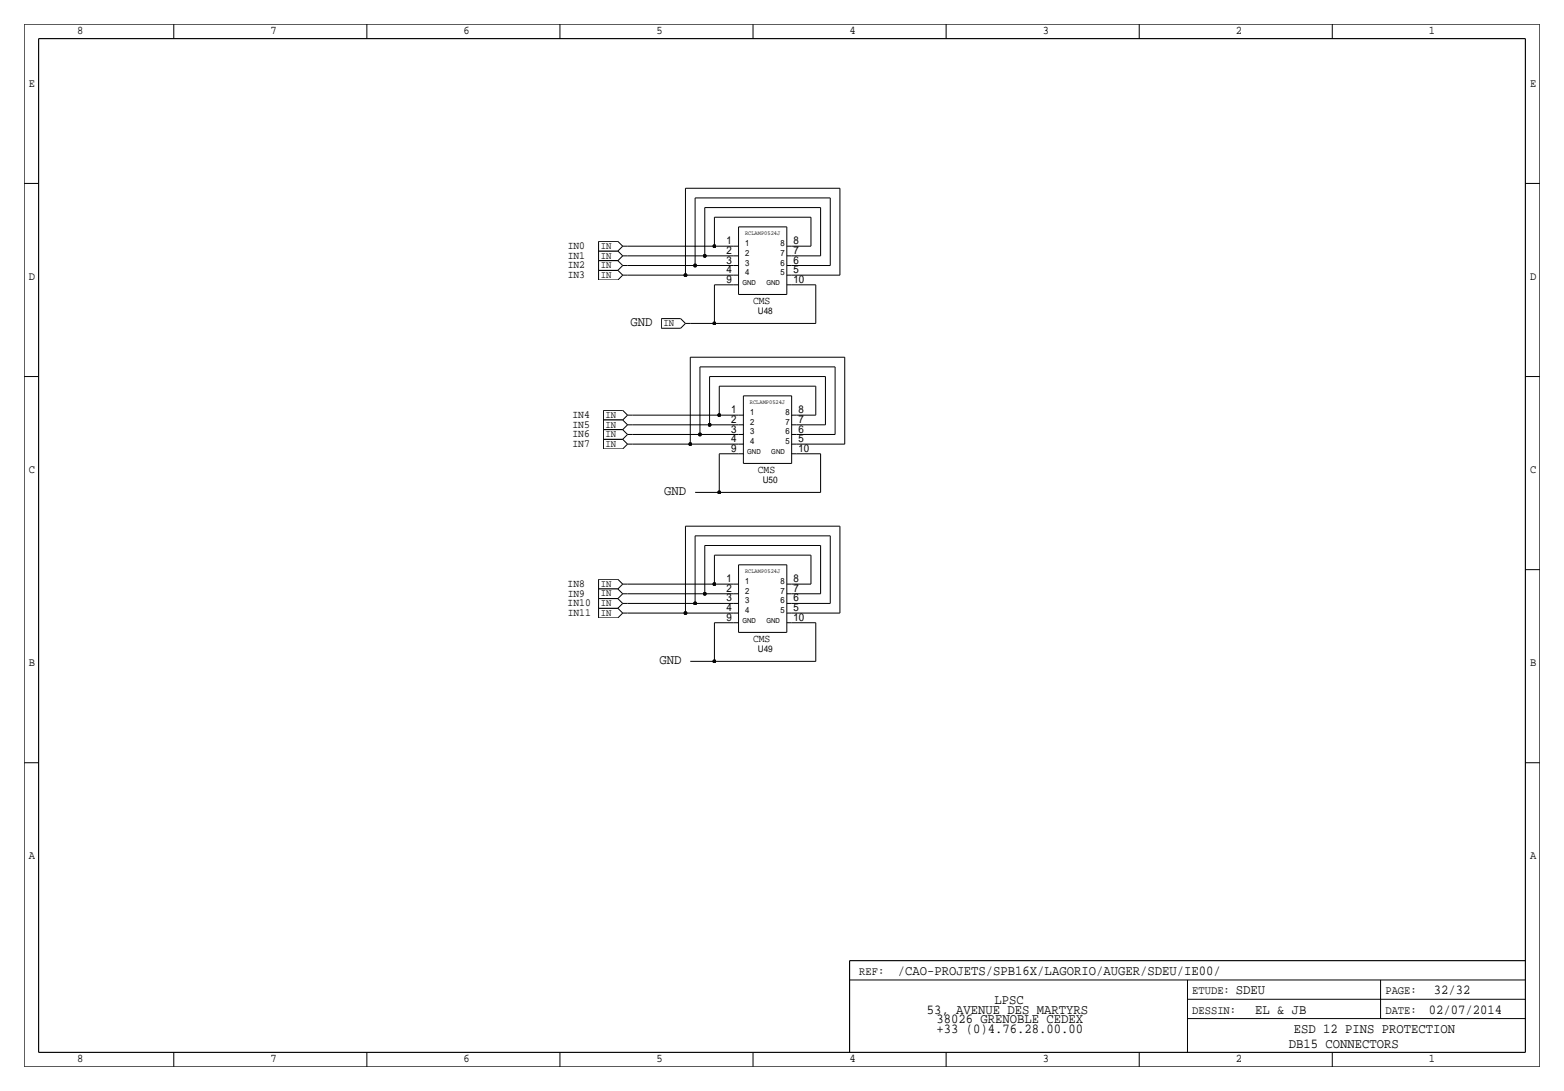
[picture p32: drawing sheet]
<svg xmlns="http://www.w3.org/2000/svg" width="411mm" height="287mm" viewBox="0 0 411 287" stroke-linecap="round" stroke-linejoin="round" font-family="sans-serif">
<defs><g id="words">
<g font-size="3.6">
<text x="165.9" y="85.9">GND</text>
<text x="174.8" y="130.3">GND</text>
<text x="173.5" y="174.8">GND</text>
<text x="236.2" y="256.5">/CAO-PROJETS/SPB16X/LAGORIO/AUGER/SDEU/IE00/</text>
<text x="325.1" y="261.6">SDEU</text>
<text x="377.2" y="261.6">32/32</text>
<text x="243.8" y="266.7">53, AVENUE DES MARTYRS</text>
<text x="246.4" y="269.2">38026 GRENOBLE CEDEX</text>
<text x="261.6" y="264.2">LPSC</text>
<text x="330.2" y="266.7">EL &amp; JB</text>
<text x="375.9" y="266.7">02/07/2014</text>
<text x="246.4" y="271.8">+33 (0)4.76.28.00.00</text>
<text x="339.1" y="275.6">DB15 CONNECTORS</text>
<text x="340.4" y="271.8">ESD 12 PINS PROTECTION</text>
</g>
<g font-size="3.1">
<text x="20.3" y="8.9">8</text>
<text x="71.1" y="8.9">7</text>
<text x="121.9" y="8.9">6</text>
<text x="172.7" y="8.9">5</text>
<text x="223.5" y="8.9">4</text>
<text x="274.3" y="8.9">3</text>
<text x="325.1" y="8.9">2</text>
<text x="375.9" y="8.9">1</text>
<text x="7.6" y="22.9">E</text>
<text x="402.6" y="22.9">E</text>
<text x="7.6" y="73.7">D</text>
<text x="402.6" y="73.7">D</text>
<text x="7.6" y="124.5">C</text>
<text x="402.6" y="124.5">C</text>
<text x="7.6" y="175.3">B</text>
<text x="402.6" y="175.3">B</text>
<text x="7.6" y="226.1">A</text>
<text x="402.6" y="226.1">A</text>
<text x="226.1" y="256.5">REF:</text>
<text x="313.7" y="261.6">ETUDE:</text>
<text x="364.5" y="261.6">PAGE:</text>
<text x="313.7" y="266.7">DESSIN:</text>
<text x="364.5" y="266.7">DATE:</text>
<text x="20.3" y="279.4">8</text>
<text x="71.1" y="279.4">7</text>
<text x="121.9" y="279.4">6</text>
<text x="172.7" y="279.4">5</text>
<text x="223.5" y="279.4">4</text>
<text x="274.3" y="279.4">3</text>
<text x="325.1" y="279.4">2</text>
<text x="375.9" y="279.4">1</text>
</g>
<g font-size="2.9">
<text x="149.4" y="65.5">IN0</text>
<text x="191.1" y="64.3">1</text>
<text x="208.8" y="64.3">8</text>
<text x="149.4" y="68.1">IN1</text>
<text x="149.4" y="70.6">IN2</text>
<text x="191.1" y="71.9">4</text>
<text x="191.1" y="69.3">3</text>
<text x="191.1" y="66.8">2</text>
<text x="208.8" y="66.8">7</text>
<text x="208.8" y="69.3">6</text>
<text x="208.8" y="71.9">5</text>
<text x="149.4" y="73.2">IN3</text>
<text x="191.1" y="74.4">9</text>
<text x="208.8" y="74.4">10</text>
<text x="198.1" y="80">CMS</text>
<text x="150.6" y="112.5">IN5</text>
<text x="150.6" y="110">IN4</text>
<text x="192.4" y="113.8">3</text>
<text x="192.4" y="111.3">2</text>
<text x="192.4" y="108.7">1</text>
<text x="210.1" y="108.7">8</text>
<text x="210.1" y="111.3">7</text>
<text x="210.1" y="113.8">6</text>
<text x="150.6" y="115.1">IN6</text>
<text x="150.6" y="117.6">IN7</text>
<text x="192.4" y="118.9">9</text>
<text x="192.4" y="116.3">4</text>
<text x="210.1" y="118.9">10</text>
<text x="210.1" y="116.3">5</text>
<text x="199.4" y="124.5">CMS</text>
<text x="149.3" y="154.4">IN8</text>
<text x="191.1" y="155.7">2</text>
<text x="191.1" y="153.2">1</text>
<text x="208.8" y="153.2">8</text>
<text x="208.8" y="155.7">7</text>
<text x="149.3" y="159.5">IN10</text>
<text x="149.4" y="157">IN9</text>
<text x="191.1" y="160.8">4</text>
<text x="191.1" y="158.2">3</text>
<text x="208.8" y="158.2">6</text>
<text x="208.8" y="160.8">5</text>
<text x="149.4" y="162.1">IN11</text>
<text x="191.1" y="163.3">9</text>
<text x="208.8" y="163.3">10</text>
<text x="198.1" y="168.9">CMS</text>
</g>
<g font-size="2.6">
<text x="158" y="65.5">IN</text>
<text x="158" y="70.6">IN</text>
<text x="158" y="68">IN</text>
<text x="158" y="73.1">IN</text>
<text x="174.5" y="85.8">IN</text>
<text x="159.3" y="112.5">IN</text>
<text x="159.3" y="109.9">IN</text>
<text x="159.3" y="115">IN</text>
<text x="159.3" y="117.6">IN</text>
<text x="158" y="154.4">IN</text>
<text x="158" y="159.5">IN</text>
<text x="158" y="156.9">IN</text>
<text x="158" y="162">IN</text>
</g>
<g font-size="2.4">
<text x="199.4" y="82.5">U48</text>
<text x="200.7" y="127">U50</text>
<text x="199.4" y="171.4">U49</text>
</g>
<g font-size="2.3">
<text x="196.1" y="64.8">1</text>
<text x="205.4" y="64.8">8</text>
<text x="196.1" y="67.3">2</text>
<text x="196.1" y="69.9">3</text>
<text x="205.4" y="67.3">7</text>
<text x="205.4" y="69.9">6</text>
<text x="196.1" y="72.4">4</text>
<text x="205.4" y="72.4">5</text>
<text x="197.4" y="111.8">2</text>
<text x="197.4" y="109.2">1</text>
<text x="206.7" y="109.2">8</text>
<text x="206.7" y="111.8">7</text>
<text x="197.4" y="116.8">4</text>
<text x="197.4" y="114.3">3</text>
<text x="206.7" y="116.8">5</text>
<text x="206.7" y="114.3">6</text>
<text x="196.1" y="153.7">1</text>
<text x="205.4" y="153.7">8</text>
<text x="196.1" y="161.3">4</text>
<text x="196.1" y="156.2">2</text>
<text x="196.1" y="158.8">3</text>
<text x="205.4" y="161.3">5</text>
<text x="205.4" y="156.2">7</text>
<text x="205.4" y="158.8">6</text>
</g>
<g font-size="1.8">
<text x="195.3" y="74.9">GND</text>
<text x="201.7" y="74.9">GND</text>
<text x="196.6" y="119.4">GND</text>
<text x="202.9" y="119.4">GND</text>
<text x="195.3" y="163.8">GND</text>
<text x="201.7" y="163.8">GND</text>
</g>
<g font-size="1.6">
<text x="196" y="61.8">RCLAMP0524J</text>
<text x="197.3" y="106.3">RCLAMP0524J</text>
<text x="196" y="150.7">RCLAMP0524J</text>
</g>
</g></defs>
<g fill="none" stroke="#000" stroke-width=".26">
<path d="M6.3 6.3h398.8zM6.3 6.3v274.4zM45.7 6.3v3.9zM96.5 6.3v3.9zM147.3 6.3v3.9zM198.1 6.3v3.9zM248.9 6.3v3.9zM299.7 6.3v3.9zM350.5 6.3v3.9zM405.1 6.3v274.4zM6.3 48.3h3.9zM180.3 49.5v22.9z"/>
<path d="M180.3 49.5h40.7zM182.9 52.1v17.7zM182.9 52.1h35.5zM185.4 54.6v12.7zM185.4 54.6h30.5zM188 57.1v7.7zM188 57.2h25.4zM194.3 59.7v17.8zM194.3 59.7h12.7zM207 59.7v17.8zM213.4 57.2v7.6zM215.9 54.6v12.7z"/>
<path d="M218.4 52.1v17.7zM221 49.5v22.9zM401.3 48.3h3.8zM157.5 71.1h5.1zM157.5 71.1v2.6zM157.5 73.7h5.1zM157.5 68.6h5.1zM157.5 68.6v2.5zM157.5 66h5.1zM157.5 66v2.6zM157.5 63.5h5.1zM157.5 63.5v2.5z"/>
<path d="M162.6 71.1l1.2 1.3zM162.6 68.6l1.2 1.2zM162.6 66l1.2 1.3zM162.6 63.5l1.2 1.3zM163.8 72.4l-1.2 1.3zM163.8 69.8l-1.2 1.3zM163.8 67.3l-1.2 1.3zM163.8 64.8l-1.2 1.2zM163.8 72.4h1.3zM163.8 69.8h1.3zM163.8 67.3h1.3zM163.8 64.8h1.3z"/>
<path d="M165.1 72.4h15.2zM165.1 67.3h20.3zM165.1 64.8h22.9zM165.1 69.8h17.8zM180.3 72.4h12.7zM182.9 69.8h10.1zM185.4 67.3h7.6zM188 74.9v10.2zM188 64.8h5zM188 74.9h5zM193 64.8h1.3zM193 67.3h1.3z"/>
<path d="M193 69.8h1.3zM193 74.9h1.3zM193 72.4h1.3zM194.3 77.5h12.7zM207 64.8h1.3zM207 67.3h1.3zM207 69.8h1.3zM207 72.4h1.3zM207 74.9h1.3zM208.3 74.9h6.3zM208.3 72.4h12.7zM208.3 67.3h7.6z"/>
<path d="M208.3 64.8h5.1zM208.3 69.8h10.1zM214.6 74.9v10.2zM6.3 99.1h3.9zM174 83.8h5.1zM174 83.8v2.6zM174 86.4h5.1zM179.1 83.8l1.2 1.3zM180.3 85.1l-1.2 1.3zM180.3 85.1h1.3zM181.6 85.1h6.4zM181.6 94v22.8z"/>
<path d="M181.6 94h40.6zM184.1 96.5v17.8zM184.1 96.5h35.6zM186.7 99.1v12.7zM186.7 99.1h30.5zM188 85.1h26.6zM217.2 99.1v12.7zM219.7 96.5v17.8zM222.2 94v22.8zM401.3 99.1h3.8zM158.7 113h5.1zM158.7 113v2.6z"/>
<path d="M158.7 115.6h5.1zM158.7 110.5h5.1zM158.7 110.5v2.5zM158.7 115.6v2.5zM158.7 118.1h5.1zM158.7 107.9h5.1zM158.7 107.9v2.6zM163.8 113l1.3 1.3zM163.8 110.5l1.3 1.3zM163.8 115.6l1.3 1.2zM163.8 107.9l1.3 1.3zM165.1 114.3l-1.3 1.3z"/>
<path d="M165.1 111.8l-1.3 1.2zM165.1 116.8l-1.3 1.3zM165.1 109.2l-1.3 1.3zM165.1 114.3h1.3zM165.1 111.8h1.3zM165.1 116.8h1.3zM165.1 109.2h1.3zM166.4 111.8h20.3zM166.4 109.2h22.8zM166.4 114.3h17.8zM166.4 116.8h15.2zM181.6 116.8h12.7z"/>
<path d="M184.1 114.3h10.2zM186.7 111.8h7.6zM189.2 119.4h5.1zM189.2 119.4v10.1zM189.2 109.2h5.1zM189.2 101.6v7.6zM189.2 101.6h25.4zM194.3 109.2h1.3zM194.3 111.8h1.3zM194.3 114.3h1.3zM194.3 119.4h1.3zM194.3 116.8h1.3z"/>
<path d="M195.6 104.1v17.8zM195.6 104.1h12.7zM208.3 104.1v17.8zM208.3 109.2h1.2zM208.3 111.8h1.2zM208.3 114.3h1.2zM208.3 116.8h1.2zM208.3 119.4h1.2zM209.5 119.4h6.4zM209.5 111.8h7.7zM209.5 109.2h5.1zM209.5 114.3h10.2z"/>
<path d="M209.5 116.8h12.7zM214.6 101.6v7.6zM215.9 119.4v10.1zM180.3 138.4v22.9zM180.3 138.4h40.7zM182.9 129.5h6.3zM189.2 129.5h26.7zM195.6 121.9h12.7zM221 138.4v22.9zM157.5 157.5h5.1zM157.5 157.5v2.5zM157.5 154.9h5.1z"/>
<path d="M157.5 154.9v2.6zM157.5 152.4h5.1zM157.5 152.4v2.5zM162.6 157.5l1.2 1.2zM162.6 154.9l1.2 1.3zM162.6 152.4l1.2 1.3zM163.8 158.7l-1.2 1.3zM163.8 156.2l-1.2 1.3zM163.8 153.7l-1.2 1.2zM163.8 158.7h1.3zM163.8 156.2h1.3zM163.8 153.7h1.3z"/>
<path d="M165.1 156.2h20.3zM165.1 153.7h22.9zM165.1 158.7h17.8zM182.9 158.7h10.1zM182.9 141v17.7zM182.9 141h35.5zM185.4 156.2h7.6zM185.4 143.5v12.7zM185.4 143.5h30.5zM188 146v7.7zM188 153.7h5zM188 146h25.4z"/>
<path d="M193 153.7h1.3zM193 156.2h1.3zM193 158.7h1.3zM194.3 148.6v17.8zM194.3 148.6h12.7zM207 148.6v17.8zM207 153.7h1.3zM207 156.2h1.3zM207 158.7h1.3zM208.3 156.2h7.6zM208.3 153.7h5.1zM208.3 158.7h10.1z"/>
<path d="M213.4 146v7.7zM215.9 143.5v12.7zM218.4 141v17.7zM401.3 149.9h3.8zM157.5 160h5.1zM157.5 160v2.6zM157.5 162.6h5.1zM162.6 160l1.2 1.3zM163.8 161.3l-1.2 1.3zM163.8 161.3h1.3zM165.1 161.3h15.2zM180.3 161.3h12.7z"/>
<path d="M181.6 174h6.4zM188 174h26.6zM188 163.8v10.2zM188 163.8h5zM193 163.8h1.3zM193 161.3h1.3zM194.3 166.4h12.7zM207 161.3h1.3zM207 163.8h1.3zM208.3 163.8h6.3zM208.3 161.3h12.7zM214.6 163.8v10.2z"/>
<path d="M6.3 200.7h3.9zM401.3 200.7h3.8zM223.5 257.8h177.8zM312.4 257.8v19.1zM363.2 257.8v10.2zM45.7 276.9v3.8zM96.5 276.9v3.8zM147.3 276.9v3.8zM198.1 276.9v3.8zM248.9 276.9v3.8zM299.7 276.9v3.8zM312.4 262.9h88.9z"/>
<path d="M312.4 268h88.9zM350.5 276.9v3.8zM6.4 280.7h398.7z"/>
</g>
<g fill="#000" stroke="#000" stroke-width=".26">
<circle cx="180.3" cy="72.4" r=".41"/>
<circle cx="182.9" cy="69.9" r=".41"/>
<circle cx="185.4" cy="67.3" r=".41"/>
<circle cx="188" cy="64.8" r=".41"/>
<circle cx="188" cy="85.1" r=".41"/>
<circle cx="181.6" cy="116.8" r=".41"/>
<circle cx="184.1" cy="114.3" r=".41"/>
<circle cx="186.7" cy="111.8" r=".41"/>
<circle cx="189.2" cy="109.2" r=".41"/>
<circle cx="189.2" cy="129.5" r=".41"/>
<circle cx="182.9" cy="158.8" r=".41"/>
<circle cx="185.4" cy="156.2" r=".41"/>
<circle cx="188" cy="153.7" r=".41"/>
<circle cx="180.3" cy="161.3" r=".41"/>
<circle cx="188" cy="174" r=".41"/>
</g>
<path d="M10.2 10.2h391.1zM10.2 10.2v266.7zM401.3 10.2v266.7zM223.5 252.7h177.8zM223.5 252.7v24.2zM10.2 276.9h391.1z" fill="none" stroke="#000" stroke-width=".3"/>
<use href="#words"/>
</svg>
